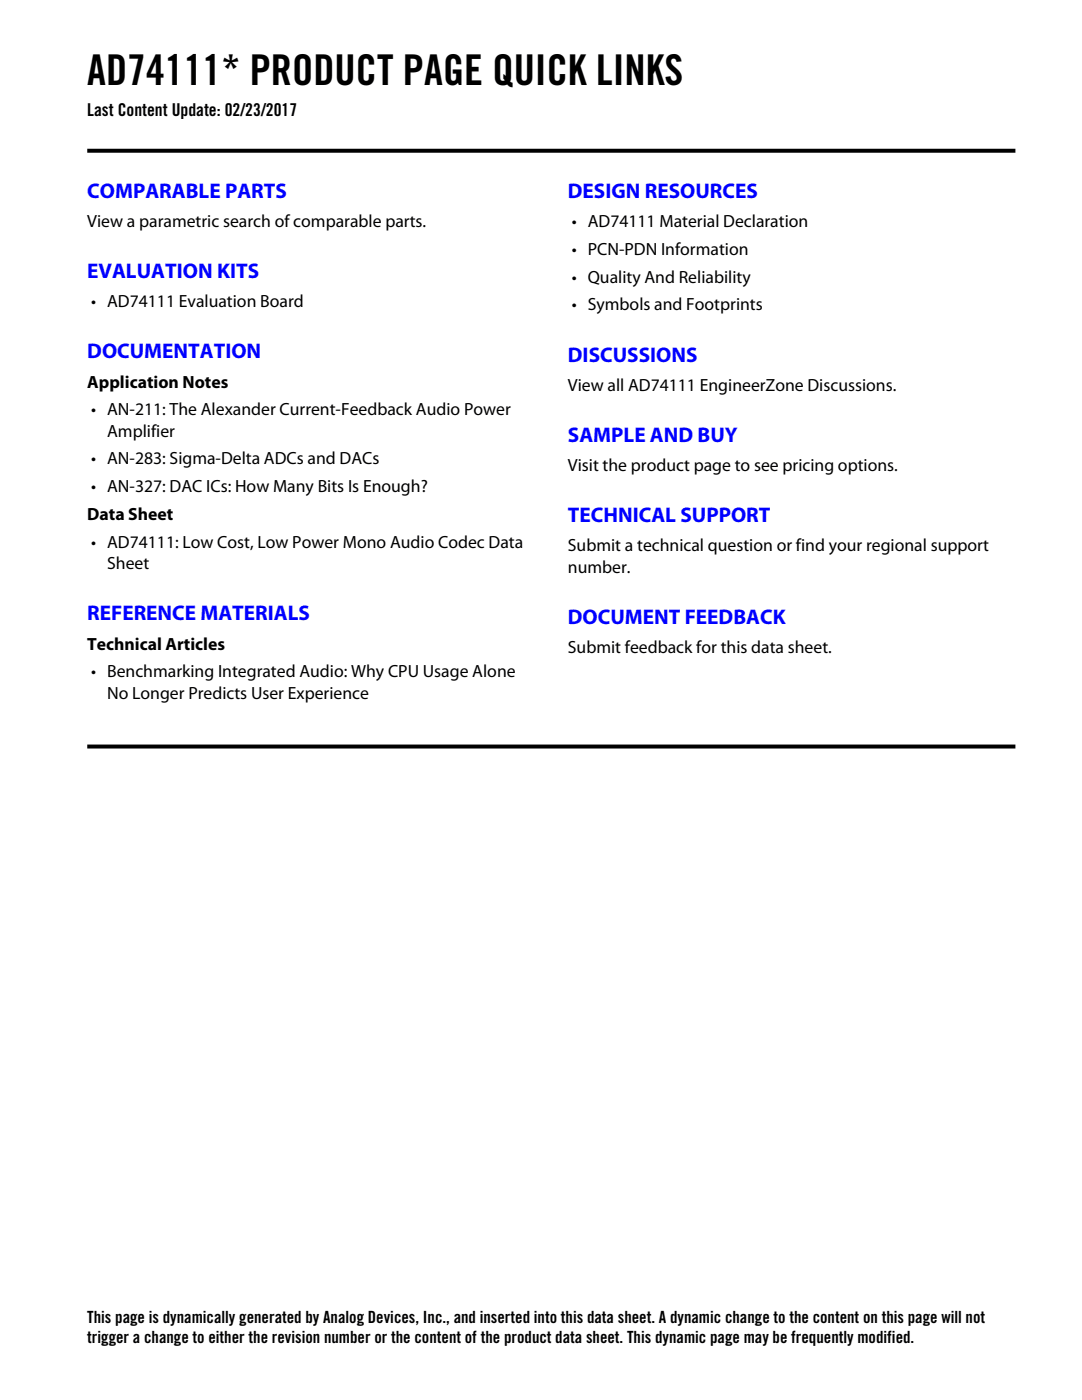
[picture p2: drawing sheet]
<svg xmlns="http://www.w3.org/2000/svg" width="216mm" height="279mm" viewBox="0 0 216 279" stroke-linecap="round" stroke-linejoin="round" font-family="sans-serif">
<defs><g id="words">
<text font-size="8.5" x="17.4" y="17">AD74111* PRODUCT PAGE QUICK LINKS</text>
<g font-size="4.2" fill="#00f">
<text x="17.4" y="39.5">COMPARABLE PARTS</text>
<text x="113.3" y="39.5">DESIGN RESOURCES</text>
<text x="17.4" y="55.5">EVALUATION KITS</text>
<text x="17.4" y="71.5">DOCUMENTATION</text>
<text x="113.3" y="72.2">DISCUSSIONS</text>
<text x="113.3" y="88.2">SAMPLE AND BUY</text>
<text x="113.3" y="104.2">TECHNICAL SUPPORT</text>
<text x="17.4" y="123.8">REFERENCE MATERIALS</text>
<text x="113.3" y="124.5">DOCUMENT FEEDBACK</text>
</g>
<g font-size="3.5">
<text x="17.4" y="23.1">Last Content Update: 02/23/2017</text>
<text x="17.4" y="45.3">View a parametric search of comparable parts.</text>
<text x="114.1" y="45.3">• AD74111 Material Declaration</text>
<text x="114.1" y="50.8">• PCN-PDN Information</text>
<text x="114.1" y="56.4">• Quality And Reliability</text>
<text x="18.2" y="61.3">• AD74111 Evaluation Board</text>
<text x="114.1" y="61.9">• Symbols and Footprints</text>
<text x="17.4" y="77.3">Application Notes</text>
<text x="113.3" y="78">View all AD74111 EngineerZone Discussions.</text>
<text x="18.2" y="82.9">• AN-211: The Alexander Current-Feedback Audio Power</text>
<text x="21.4" y="87.1">Amplifier</text>
<text x="18.2" y="92.7">• AN-283: Sigma-Delta ADCs and DACs</text>
<text x="113.3" y="94">Visit the product page to see pricing options.</text>
<text x="18.2" y="98.2">• AN-327: DAC ICs: How Many Bits Is Enough?</text>
<text x="17.4" y="103.8">Data Sheet</text>
<text x="18.2" y="109.4">• AD74111: Low Cost, Low Power Mono Audio Codec Data</text>
<text x="21.4" y="113.6">Sheet</text>
<text x="113.3" y="110">Submit a technical question or find your regional support</text>
<text x="113.3" y="114.3">number.</text>
<text x="17.4" y="129.6">Technical Articles</text>
<text x="113.3" y="130.3">Submit feedback for this data sheet.</text>
<text x="18.2" y="135.2">• Benchmarking Integrated Audio: Why CPU Usage Alone</text>
<text x="21.4" y="139.4">No Longer Predicts User Experience</text>
</g>
<g font-size="3.4">
<text x="17.4" y="264.1">This page is dynamically generated by Analog Devices, Inc., and inserted into this data sheet. A dynamic change to the content on this page will not</text>
<text x="17.4" y="268.1">trigger a change to either the revision number or the content of the product data sheet. This dynamic page may be frequently modified.</text>
</g>
</g></defs>
<g fill="#000">
<path d="M17.4 29.7h92.4l.4 .8h-92.8zM109.8 29.7h92.8v.8h-92.4z"/>
<path d="M17.4 148.6h92.4l.4 .8h-92.8zM109.8 148.6h92.8v.8h-92.4z"/>
</g>
<use href="#words"/>
</svg>
